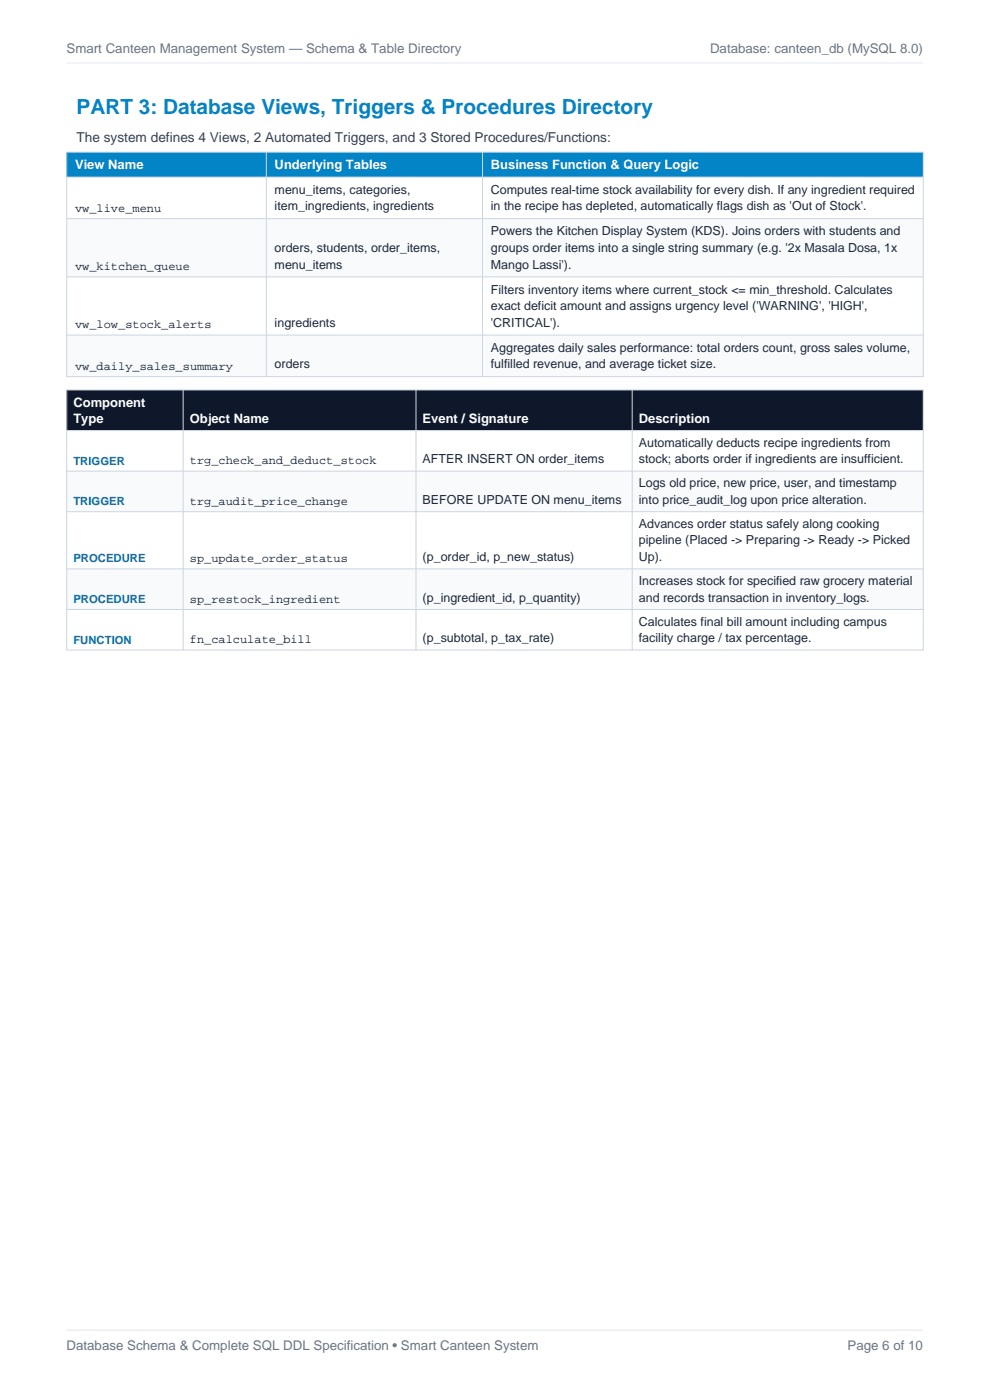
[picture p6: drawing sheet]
<svg xmlns="http://www.w3.org/2000/svg" width="210mm" height="297mm" viewBox="0 0 210 297" stroke-linecap="round" stroke-linejoin="round" font-family="sans-serif">
<defs><g id="words">
<text font-size="4.4" fill="#0284c7" x="16.2" y="24.2">PART 3: Database Views, Triggers &amp; Procedures Directory</text>
<text font-size="2.9" fill="#334155" x="16.2" y="30.1">The system defines 4 Views, 2 Automated Triggers, and 3 Stored Procedures/Functions:</text>
<g font-size="2.8" fill="#64748b">
<text x="14.1" y="11.3">Smart Canteen Management System — Schema &amp; Table Directory</text>
<text x="150.6" y="11.3">Database: canteen_db (MySQL 8.0)</text>
<text x="14.1" y="286.4">Database Schema &amp; Complete SQL DDL Specification • Smart Canteen System</text>
<text x="179.8" y="286.4">Page 6 of 10</text>
</g>
<g font-size="2.8" fill="#fff">
<text x="15.9" y="35.9">View Name</text>
<text x="58.3" y="35.9">Underlying Tables</text>
<text x="104.1" y="35.9">Business Function &amp; Query Logic</text>
<text x="15.6" y="86.3">Component</text>
<text x="15.6" y="89.8">Type</text>
<text x="40.3" y="89.8">Object Name</text>
<text x="89.7" y="89.8">Event / Signature</text>
<text x="135.5" y="89.8">Description</text>
</g>
<g font-size="2.6" fill="#1e293b">
<text x="58.3" y="41.1">menu_items, categories,</text>
<text x="104.1" y="41.1">Computes real-time stock availability for every dish. If any ingredient required</text>
<text x="58.3" y="44.6">item_ingredients, ingredients</text>
<text x="104.1" y="44.6">in the recipe has depleted, automatically flags dish as 'Out of Stock'.</text>
<text x="58.3" y="53.4">orders, students, order_items,</text>
<text x="104.1" y="49.9">Powers the Kitchen Display System (KDS). Joins orders with students and</text>
<text x="104.1" y="53.4">groups order items into a single string summary (e.g. '2x Masala Dosa, 1x</text>
<text x="58.3" y="57">menu_items</text>
<text x="104.1" y="57">Mango Lassi').</text>
<text x="104.1" y="62.3">Filters inventory items where current_stock &lt;= min_threshold. Calculates</text>
<text x="104.1" y="65.8">exact deficit amount and assigns urgency level ('WARNING', 'HIGH',</text>
<text x="58.3" y="69.3">ingredients</text>
<text x="104.1" y="69.3">'CRITICAL').</text>
<text x="104.1" y="74.6">Aggregates daily sales performance: total orders count, gross sales volume,</text>
<text x="58.3" y="78.1">orders</text>
<text x="104.1" y="78.1">fulfilled revenue, and average ticket size.</text>
<text x="135.5" y="94.8">Automatically deducts recipe ingredients from</text>
<text x="89.7" y="98.3">AFTER INSERT ON order_items</text>
<text x="135.5" y="98.3">stock; aborts order if ingredients are insufficient.</text>
<text x="89.7" y="106.9">BEFORE UPDATE ON menu_items</text>
<text x="135.5" y="103.4">Logs old price, new price, user, and timestamp</text>
<text x="135.5" y="106.9">into price_audit_log upon price alteration.</text>
<text x="135.5" y="112">Advances order status safely along cooking</text>
<text x="89.7" y="119">(p_order_id, p_new_status)</text>
<text x="135.5" y="115.5">pipeline (Placed -&gt; Preparing -&gt; Ready -&gt; Picked</text>
<text x="135.5" y="119">Up).</text>
<text x="135.5" y="124.1">Increases stock for specified raw grocery material</text>
<text x="89.7" y="127.6">(p_ingredient_id, p_quantity)</text>
<text x="135.5" y="127.6">and records transaction in inventory_logs.</text>
<text x="89.7" y="136.2">(p_subtotal, p_tax_rate)</text>
<text x="135.5" y="132.7">Calculates final bill amount including campus</text>
<text x="135.5" y="136.2">facility charge / tax percentage.</text>
</g>
<g font-size="2.5" fill="#0f172a">
<text x="15.9" y="44.9">vw_live_menu</text>
<text x="15.9" y="57.2">vw_kitchen_queue</text>
<text x="15.9" y="69.6">vw_low_stock_alerts</text>
<text x="15.9" y="78.4">vw_daily_sales_summary</text>
<text x="40.3" y="98.5">trg_check_and_deduct_stock</text>
<text x="40.3" y="107.1">trg_audit_price_change</text>
<text x="40.3" y="119.3">sp_update_order_status</text>
<text x="40.3" y="127.9">sp_restock_ingredient</text>
<text x="40.3" y="136.5">fn_calculate_bill</text>
</g>
<g font-size="2.4" fill="#0369a1">
<text x="15.6" y="98.6">TRIGGER</text>
<text x="15.6" y="107.2">TRIGGER</text>
<text x="15.6" y="119.3">PROCEDURE</text>
<text x="15.6" y="127.9">PROCEDURE</text>
<text x="15.6" y="136.5">FUNCTION</text>
</g>
</g></defs>
<path d="M14.2 32.3h181.6v5.3h-181.6z" fill-rule="evenodd" fill="#0284c7"/>
<path d="M14.2 37.6h181.6v8.8h-181.6z" fill-rule="evenodd" fill="#fff"/>
<path d="M14.2 46.4h181.6v12.3h-181.6z" fill-rule="evenodd" fill="#f8fafc"/>
<path d="M14.2 58.7h181.6v12.4h-181.6z" fill-rule="evenodd" fill="#fff"/>
<path d="M14.2 71.1h181.6v8.8h-181.6z" fill-rule="evenodd" fill="#f8fafc"/>
<path d="M14.2 32.3h181.6v47.6h-181.6zM14.2 37.6h181.6M56.5 32.3v47.6M102.4 32.3v47.6M14.2 46.4h181.6M14.2 58.7h181.6M14.2 71.1h181.6" fill="none" stroke="#cbd5e1" stroke-width=".21"/>
<path d="M14.2 82.7h181.6v8.6h-181.6z" fill-rule="evenodd" fill="#0f172a"/>
<path d="M14.2 91.3h181.6v8.6h-181.6z" fill-rule="evenodd" fill="#fff"/>
<path d="M14.2 99.9h181.6v8.6h-181.6z" fill-rule="evenodd" fill="#f8fafc"/>
<path d="M14.2 108.5h181.6v12.2h-181.6z" fill-rule="evenodd" fill="#fff"/>
<path d="M14.2 120.7h181.6v8.6h-181.6z" fill-rule="evenodd" fill="#f8fafc"/>
<path d="M14.2 129.3h181.6v8.6h-181.6z" fill-rule="evenodd" fill="#fff"/>
<path d="M14.2 82.7h181.6v55.2h-181.6zM14.2 91.3h181.6M14.2 99.9h181.6M38.9 82.7v55.2M88.2 82.7v55.2M134.1 82.7v55.2M14.2 108.5h181.6M14.2 120.7h181.6M14.2 129.3h181.6" fill="none" stroke="#cbd5e1" stroke-width=".21"/>
<path d="M14.1 13.4h181.7M14.1 282.2h181.7" fill="none" stroke="#e2e8f0" stroke-width=".21"/>
<use href="#words"/>
</svg>
